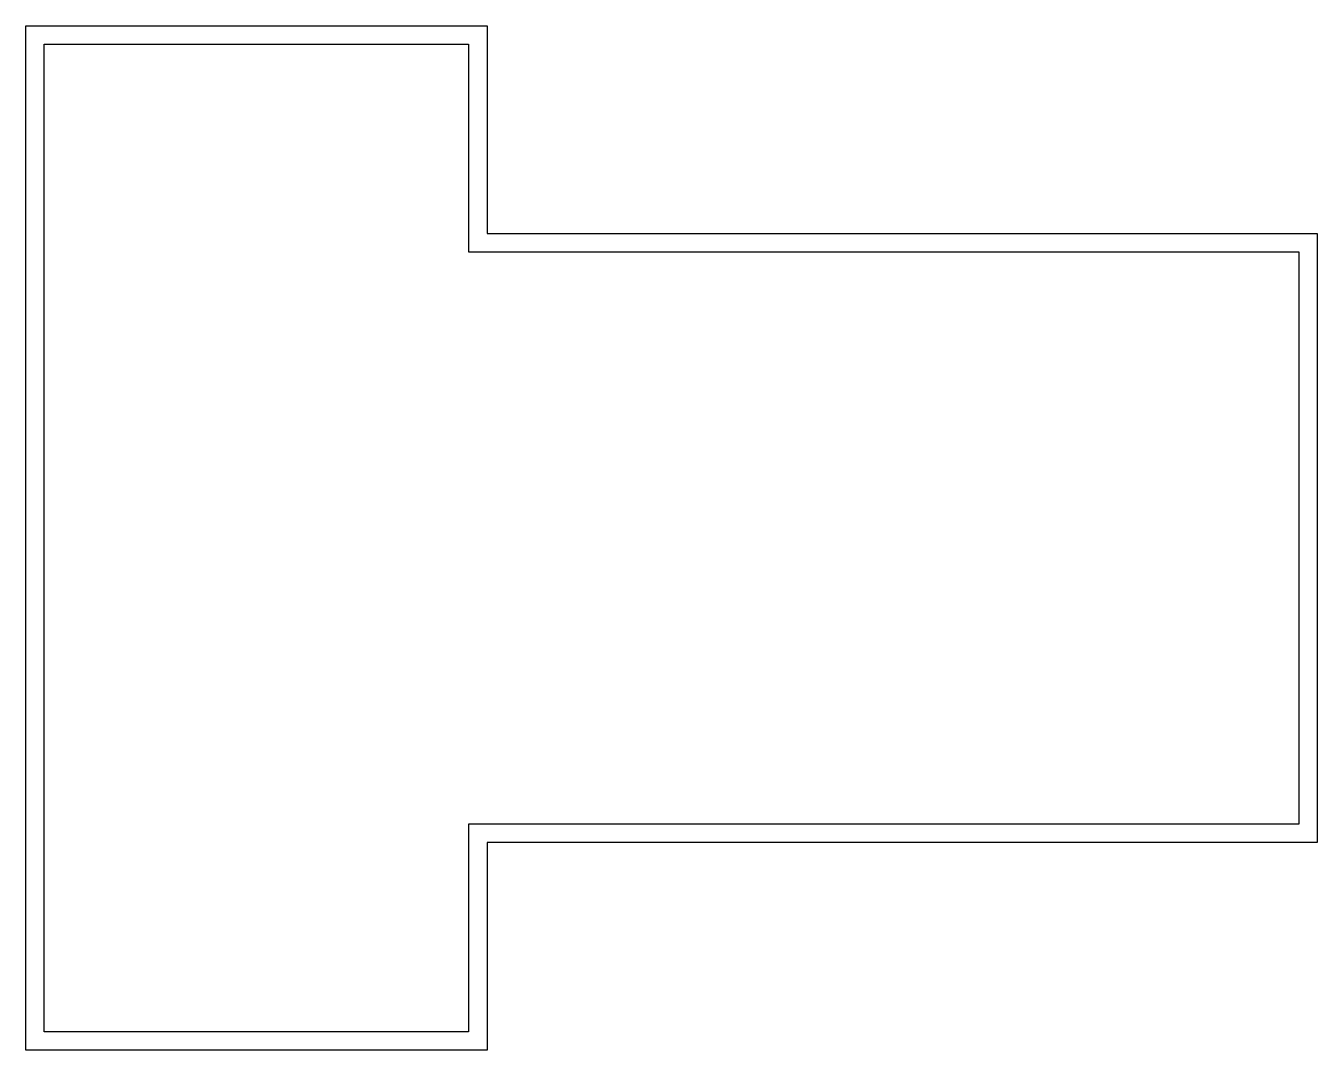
# Model space of a CAD drawing. Header units: inches. Extents: x 325 to 885, y 668 to 1112.
import ezdxf

# ---------------------------------------------------------------- set-up
doc = ezdxf.new("R2010")
doc.units = ezdxf.units.IN
doc.header["$MEASUREMENT"] = 0

msp = doc.modelspace()

# ---------------------------------------------------------------- linework, layer by layer
for points in [[(524.88, 667.8), (324.88, 667.8), (324.88, 1111.8), (524.88, 1111.8), (524.88, 1021.8), (884.88, 1021.8), (884.88, 757.8), (524.88, 757.8)], [(516.88, 675.8), (332.88, 675.8), (332.88, 1103.8), (516.88, 1103.8), (516.88, 1013.8), (876.88, 1013.8), (876.88, 765.8), (516.88, 765.8)]]:
    msp.add_lwpolyline(points, close=True)

doc.saveas('drawing.dxf')
